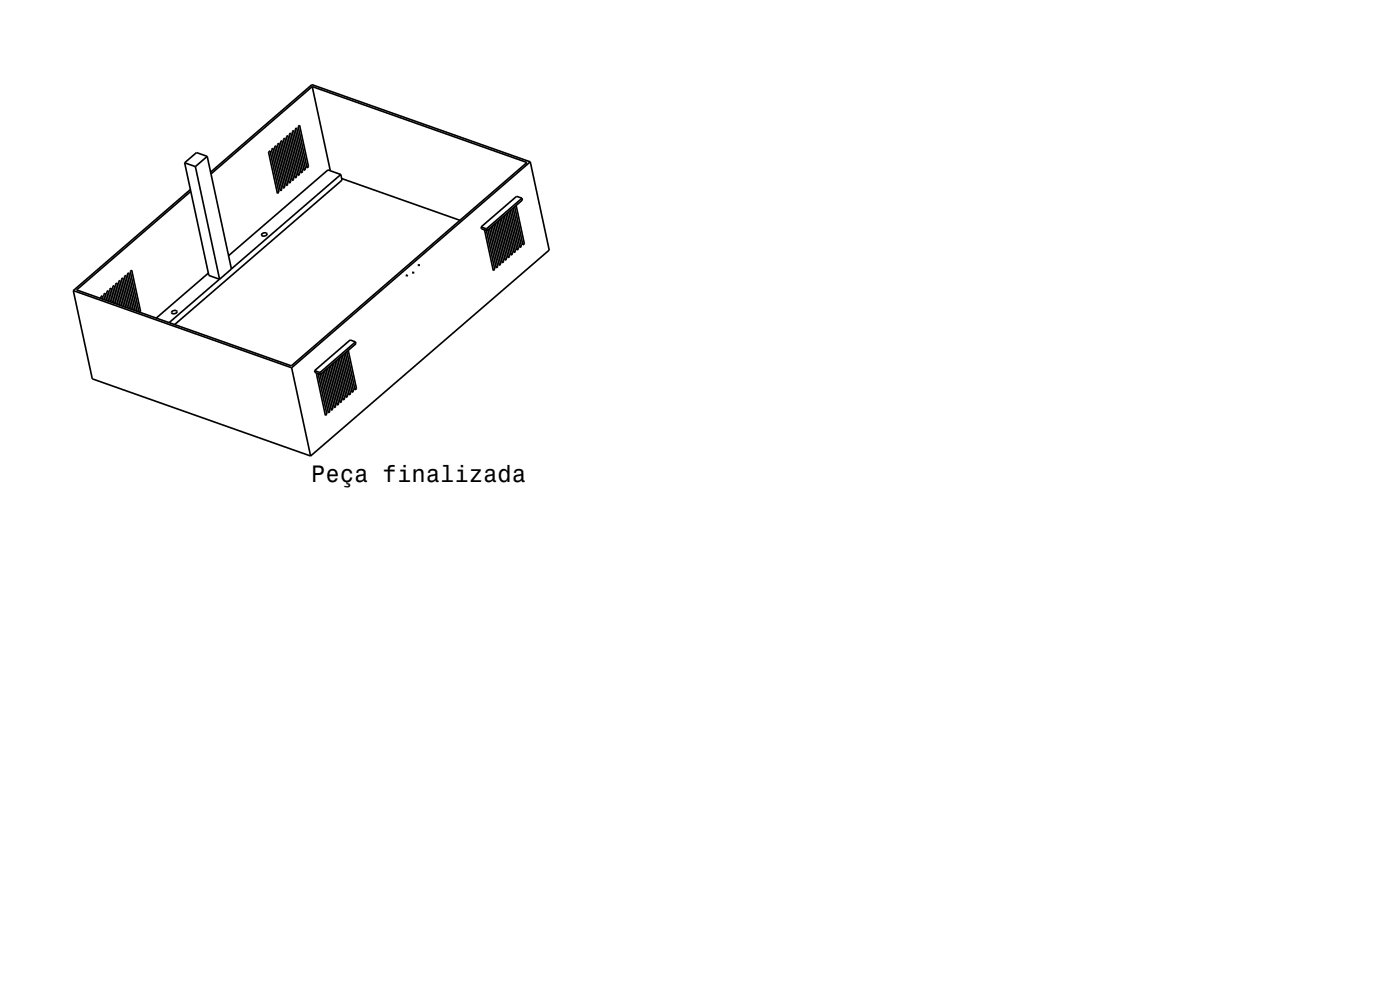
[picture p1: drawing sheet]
<svg xmlns="http://www.w3.org/2000/svg" width="297mm" height="210mm" viewBox="0 0 297 210" stroke-linecap="round" stroke-linejoin="round" font-family="sans-serif">
<defs><g id="words">
<text font-size="5" x="66" y="102.3">Peça finalizada</text>
</g></defs>
<g fill="none" stroke="#000" stroke-width=".35">
<path d="M66.2 18.4l45.6 16.1-50 43.1-45.6-16.1 24.3-20.9M66.2 18.4l-21.4 18.5M66.2 18.4l3.9 17.8M39.2 34.5l5.1 23.9 2.3 .8-5.2-23.9M39.2 34.5l2.2 .8M44 33.2l-2.3-.8-2.5 2.1M44 33.2l5.1 23.9M44 33.2l-2.6 2.1M57 32.3l.3-.3 1.9 8.8-.3 .2zM57.6 31.7l.3-.2 1.9 8.7-.3 .3zM58.2 31.2l.3-.3 1.9 8.8-.3 .2zM58.9 30.6l.3-.2 1.8 8.7-.3 .3z"/>
<path d="M59.5 30.1l.3-.3 1.9 8.8-.3 .3zM60 39.7h.4M60.1 29.6l.3-.3 1.9 8.8-.3 .2zM60.7 39.1h.3M60.7 29l.3-.3 1.9 8.8-.3 .3zM61.3 38.6h.4M61.4 28.5l.3-.3 1.9 8.8-.4 .2zM61.9 38l.4 .1M62 27.9l.3-.2 1.9 8.7-.3 .3zM62.6 37.5h.3M62.6 27.4l.3-.3 1.9 8.8-.3 .3zM63.2 37h.4"/>
<path d="M63.2 26.8l.4-.2 1.8 8.7-.3 .3zM63.8 36.4h.4M64.4 35.9h.4M65.1 35.3h.3M72.3 37l.3 1.2-35.6 30.7M72.3 37l-36.4 31.4M72.3 37l-2.7-1-21.1 18.2M72.5 37.9l25.1 8.8M112.5 34.3l-46.3-16.3-21.5 18.5M112.5 34.3l-50.6 43.7M112.5 34.3l4 18.7-50.6 43.7M40.4 40.2l-24.8 21.4"/>
<path d="M44.2 57.9l-11.1 9.6M55.6 49.6l.4-.2 .6 .1a.57 .57 0 0 1-.5 .6 .57 .57 0 0 1-.6-.4zM58.8 40.8h.4M59.4 40.2h.4M86.2 58.4l.2-.1-.1 .3zM87.6 57.8l.2-.1-.2 .3zM88.8 56.2l.1-.1-.1 .3zM102.1 48.1l1.1 .4M102.1 48.1v.4l1.2 .4M102.8 48.8l1.8 8.6 .4-.3M103.2 48.9l1.8 8.2M103.2 48.5l.1 .4"/>
<path d="M103.5 48.7l1.8 8.1 .3-.2M103.8 48.5l1.8 8.1M104.2 48.2l1.7 8.1 .3-.3M104.5 47.9l1.7 8.1M104.8 47.7l1.7 8.1 .3-.3M105 57.1h-.4M105.1 47.4l1.7 8.1M105.4 47.1l1.8 8.1 .3-.3M105.6 56.6h-.4M105.7 46.8l1.8 8.1M106 46.6l1.8 8.1 .3-.3M106.2 56h-.4"/>
<path d="M106.4 46.3l1.7 8.1M106.7 46l1.7 8.1 .3-.2M106.8 55.5h-.3M107 45.8l1.7 8.1M107.3 45.5l1.7 8.1 .4-.3M107.5 54.9l-.4 .1M107.6 45.2l1.8 8.1M107.9 44.9l1.8 8.2 .3-.3M108.1 54.4h-.4M108.2 44.7l1.8 8.1M108.6 44.4l1.7 8.1 .3-.3M108.7 53.9h-.3"/>
<path d="M108.9 44.1l1.7 8.1M109.2 43.9l1.7 8.1 .3-.3M109.4 53.3h-.4M109.5 43.6l1.7 8.1M110 52.8h-.4M110.6 52.2h-.4M110.7 42l-1.1-.4-7.5 6.5M110.7 42l.1 .4-7.5 6.5M110.7 42l-7.5 6.5M111.2 51.7h-.3M15.6 61.6l46.3 16.4M15.6 61.6l4 18.8 46.3 16.3"/>
<path d="M21.4 63.3v-.3l.3-.3 .1 .8M22.2 63.6l-.2-1.1 .3-.3 .3 1.6M23 63.9l-.4-2 .3-.3 .5 2.4M23.8 64.2l-.6-2.8 .4-.3 .6 3.2M24.6 64.5l-.7-3.7 .3-.2 .8 4M25.5 64.8l-1-4.5 .3-.3 1.1 4.9M26.3 65l-1.2-5.3 .3-.2 1.3 5.7M27.1 65.3l-1.4-6.1 .4-.3 1.4 6.6M27.9 65.6l-1.5-6.9 .3-.3 1.6 7.4M28.7 65.9l-1.7-7.8 .3-.2 1.8 8.1M29.5 66.1h.3M29.8 66.1l-1.9-8.8-.3 .3 1.9 8.6"/>
<path d="M29.8 66.1l-.2 .1M36.5 66.1l.4-.2 .6 .1a.57 .57 0 0 1-.4 .5 .57 .57 0 0 1-.7-.3zM61.9 78l4 18.7M66.7 78.6l.1 .4 1.2 .4M66.7 78.6l1.2 .4M67.3 79.2l-.2 .2 1.9 8.7 .3-.3M67.5 79.3l1.8 8.5M67.9 79l.1 .4M67.9 79.4l1.8 8.2 .3-.3M68.2 79.2l1.8 8.1M68.5 78.9l1.8 8.1 .3-.2M68.9 78.7l1.7 8.1"/>
<path d="M69.2 78.4l1.7 8.1 .3-.3M69.5 78.1l1.7 8.1M69.8 77.8l1.7 8.2 .4-.3M70.1 77.6l1.8 8.1M70.4 77.3l1.8 8.1 .3-.3M70.7 77l1.8 8.1M71.1 76.8l1.7 8.1 .3-.3M71.4 76.5l1.7 8.1M71.7 76.2l1.7 8.1 .3-.2M72 75.9l1.7 8.2M72.3 75.7l1.8 8.1 .3-.3M72.6 75.4l1.8 8.1"/>
<path d="M72.9 75.1l1.8 8.1 .3-.2M73.3 74.9l1.7 8.1M73.6 74.6l1.7 8.1 .3-.3M73.9 74.3l1.7 8.1M75.4 72.5l.1 .4-7.5 6.5M75.4 72.5l-1.1-.4-7.6 6.5M75.4 72.5l-7.5 6.5M69.3 87.8l-.3 .1M70 87.3h-.4M70.6 86.8h-.4M71.2 86.2h-.3M71.9 85.7h-.4"/>
<path d="M72.5 85.1h-.4M73.1 84.6h-.4M73.7 84.1h-.3M74.4 83.5h-.4M75 83h-.4M75.6 82.4h-.3"/>
</g>
<use href="#words"/>
</svg>
